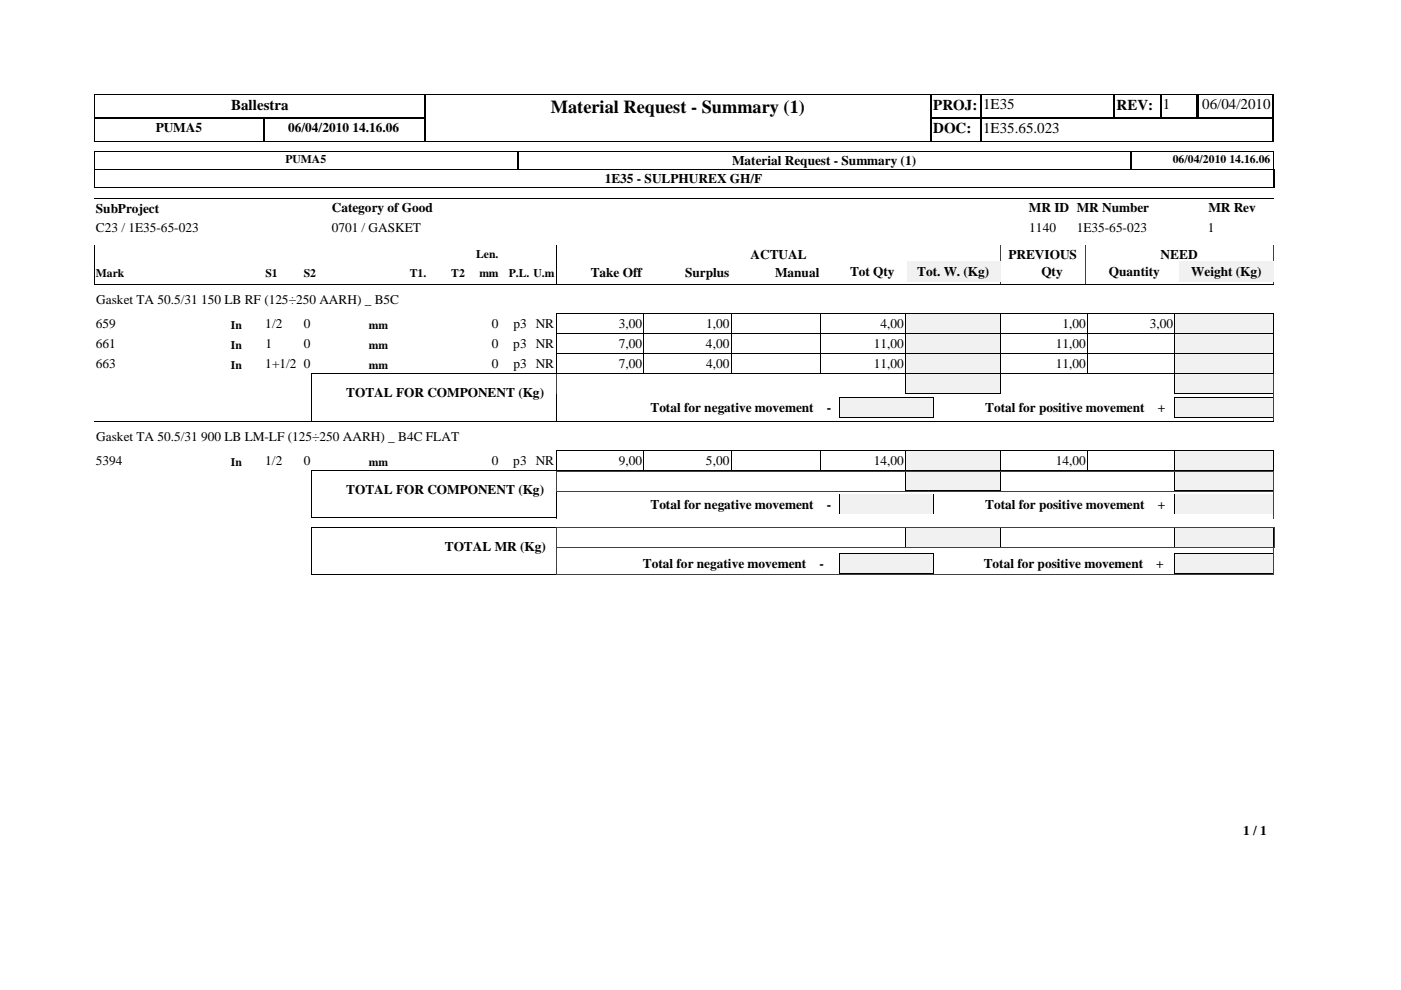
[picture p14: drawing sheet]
<svg xmlns="http://www.w3.org/2000/svg" width="297mm" height="210mm" viewBox="0 0 297 210" stroke-linecap="round" stroke-linejoin="round" font-family="sans-serif">
<defs><g id="words">
<text font-size="3.9" x="116.8" y="23.9">Material Request - Summary (1)</text>
<g font-size="3.2">
<text x="49" y="23.2">Ballestra</text>
<text x="197.9" y="23.2">PROJ:</text>
<text x="208.4" y="23.2">1E35</text>
<text x="236.7" y="23.2">REV:</text>
<text x="246.5" y="23.2">1</text>
<text x="254.9" y="23.2">06/04/2010</text>
<text x="197.9" y="28.3">DOC:</text>
<text x="208.4" y="28.2">1E35.65.023</text>
</g>
<g font-size="2.8">
<text x="33" y="27.9">PUMA5</text>
<text x="61.1" y="27.9">06/04/2010 14.16.06</text>
<text x="155.2" y="34.9">Material Request - Summary (1)</text>
<text x="128.2" y="38.8">1E35 - SULPHUREX GH/F</text>
<text x="20.3" y="45.1">SubProject</text>
<text x="70.3" y="45">Category of Good</text>
<text x="218.2" y="45">MR ID MR Number</text>
<text x="256.2" y="45">MR Rev</text>
<text x="20.3" y="49.3">C23 / 1E35-65-023</text>
<text x="70.3" y="49.2">0701 / GASKET</text>
<text x="218.2" y="49.2">1140</text>
<text x="228.3" y="49.2">1E35-65-023</text>
<text x="256.1" y="49.2">1</text>
<text x="125.2" y="58.7">Take Off</text>
<text x="145.2" y="58.7">Surplus</text>
<text x="159.1" y="55">ACTUAL</text>
<text x="164.3" y="58.7">Manual</text>
<text x="180.2" y="58.5">Tot Qty</text>
<text x="194.5" y="58.5">Tot. W. (Kg)</text>
<text x="213.8" y="55">PREVIOUS</text>
<text x="220.8" y="58.5">Qty</text>
<text x="235.1" y="58.5">Quantity</text>
<text x="246.1" y="55">NEED</text>
<text x="252.6" y="58.5">Weight (Kg)</text>
<text x="20.4" y="64.6">Gasket TA 50.5/31 150 LB RF (125÷250 AARH) _ B5C</text>
<text x="20.3" y="69.5">659</text>
<text x="56.3" y="69.5">1/2</text>
<text x="64.4" y="69.5">0</text>
<text x="104.3" y="69.5">0</text>
<text x="108.8" y="69.5">p3 NR</text>
<text x="131.2" y="69.5">3,00</text>
<text x="149.7" y="69.5">1,00</text>
<text x="186.7" y="69.5">4,00</text>
<text x="225.3" y="69.5">1,00</text>
<text x="243.8" y="69.5">3,00</text>
<text x="20.3" y="73.7">661</text>
<text x="20.3" y="78">663</text>
<text x="56.3" y="78">1+1/2 0</text>
<text x="56.3" y="73.7">1</text>
<text x="64.4" y="73.7">0</text>
<text x="104.3" y="73.7">0</text>
<text x="104.3" y="78">0</text>
<text x="108.8" y="73.7">p3 NR</text>
<text x="108.8" y="78">p3 NR</text>
<text x="131.2" y="73.7">7,00</text>
<text x="131.2" y="78">7,00</text>
<text x="149.7" y="73.7">4,00</text>
<text x="149.7" y="78">4,00</text>
<text x="185.3" y="73.7">11,00</text>
<text x="185.3" y="78">11,00</text>
<text x="223.9" y="73.7">11,00</text>
<text x="223.9" y="78">11,00</text>
<text x="73.4" y="84.3">TOTAL FOR COMPONENT (Kg)</text>
<text x="137.9" y="87.3">Total for negative movement</text>
<text x="175.3" y="87.3">-</text>
<text x="208.9" y="87.3">Total for positive movement</text>
<text x="245.5" y="87.3">+</text>
<text x="20.4" y="93.6">Gasket TA 50.5/31 900 LB LM-LF (125÷250 AARH) _ B4C FLAT</text>
<text x="20.3" y="98.6">5394</text>
<text x="56.3" y="98.6">1/2</text>
<text x="64.4" y="98.6">0</text>
<text x="104.3" y="98.6">0</text>
<text x="108.8" y="98.6">p3 NR</text>
<text x="131.2" y="98.6">9,00</text>
<text x="149.7" y="98.6">5,00</text>
<text x="185.3" y="98.6">14,00</text>
<text x="223.9" y="98.6">14,00</text>
<text x="73.4" y="104.8">TOTAL FOR COMPONENT (Kg)</text>
<text x="137.9" y="107.9">Total for negative movement</text>
<text x="175.3" y="107.9">-</text>
<text x="208.9" y="107.9">Total for positive movement</text>
<text x="245.5" y="107.9">+</text>
<text x="94.3" y="116.9">TOTAL MR (Kg)</text>
<text x="136.3" y="120.4">Total for negative movement</text>
<text x="173.7" y="120.4">-</text>
<text x="208.6" y="120.4">Total for positive movement</text>
<text x="245.2" y="120.4">+</text>
<text x="263.6" y="177">1 / 1</text>
</g>
<g font-size="2.5">
<text x="60.5" y="34.5">PUMA5</text>
<text x="248.6" y="34.5">06/04/2010 14.16.06</text>
<text x="20.3" y="58.7">Mark</text>
<text x="56.3" y="58.7">S1</text>
<text x="64.4" y="58.7">S2</text>
<text x="86.9" y="58.7">T1.</text>
<text x="95.7" y="58.7">T2</text>
<text x="100.9" y="54.7">Len.</text>
<text x="101.6" y="58.7">mm</text>
<text x="107.9" y="58.7">P.L. U.m</text>
<text x="48.9" y="69.8">In</text>
<text x="78.2" y="69.8">mm</text>
<text x="48.9" y="74">In</text>
<text x="78.2" y="74">mm</text>
<text x="48.9" y="78.2">In</text>
<text x="78.2" y="78.2">mm</text>
<text x="48.9" y="98.8">In</text>
<text x="78.2" y="98.8">mm</text>
</g>
</g></defs>
<path d="M20 25.1h70.3M90.1 24.9v5.2M236.3 20v5.2M253.8 20v5.2" fill="none" stroke="#000" stroke-width=".34"/>
<path d="M20 30h70.3M20 20.1h70.3M20.1 20v10.1M197.2 30h72.9M197.2 20.1h72.9" fill="none" stroke="#000" stroke-width=".21"/>
<path d="M20 25h70.3M55.9 24.9v5.2M90.1 20v5.2M197.2 25h72.9M197.4 20v10.1M208 20v10.1M246 20v5.2M254 20v5.2" fill="none" stroke="#000" stroke-width=".36"/>
<path d="M269.9 20v10.1" fill="none" stroke="#000" stroke-width=".25"/>
<path d="M90.3 20.2h107v9.7h-107z" fill="#fff"/>
<path d="M20 32.1h250.2M20 35.9h250.2M20 36h250.2M20 39.8h250.2M20.1 32v7.9M89.9 20.1h107.8M89.9 30h107.8M270.1 32v4M20 42h250M20 52v8.2M117.9 52v8.2" fill="none" stroke="#000" stroke-width=".21"/>
<path d="M109.9 32v4M197.5 20v10.1" fill="none" stroke="#000" stroke-width=".36"/>
<path d="M90.1 20v10.1M239.9 32v4" fill="none" stroke="#000" stroke-width=".34"/>
<path d="M270 35.9v4" fill="none" stroke="#000" stroke-width=".25"/>
<path d="M118 52v8.2M212.1 52v8.2M212.2 52v8.2M230 52v8.2M230.1 52v8.2M270 52v8.2" fill="none" stroke="#404040" stroke-width=".21"/>
<path d="M99.6 56h6.4v3.7h-6.4z" fill="#fff"/>
<g fill="#f1f1f1">
<path d="M192.3 55.4h19.8v4.2h-19.8z"/>
<path d="M250 55.4h20.1v4.2h-20.1z"/>
</g>
<path d="M20 60.3h250M118 66.5h74v4.3l-74-.1zM136.5 66.5v4.3M155 66.5v4.3M174 66.5v4.3M212.1 66.5h37v4.3l-37-.1zM230.6 66.5v4.3" fill="none" stroke="#000" stroke-width=".21"/>
<path d="M192 66.5h20.1v4.2h-20.1z" fill="#f1f1f1"/>
<path d="M192 66.5h20.1M192 70.7h20.1M192 66.5v4.3M212.1 66.5v4.3" fill="none" stroke="#000" stroke-width=".21"/>
<path d="M249.1 66.5h20.9v4.2h-20.9z" fill="#f1f1f1"/>
<path d="M118 70.8h74v4.2h-74zM136.5 70.7v4.3M155 70.7v4.3M174 70.7v4.3M212.1 70.8h57.9v-4.3h-20.9v8.5h-37zM230.6 70.7v4.3" fill="none" stroke="#000" stroke-width=".21"/>
<path d="M192 70.8h20.1v4.2h-20.1z" fill="#f1f1f1"/>
<path d="M192 70.8h20.1M192 75h20.1M192 70.7v4.3M212.1 70.7v4.3" fill="none" stroke="#000" stroke-width=".21"/>
<path d="M249.1 70.8h20.9v4.2h-20.9z" fill="#f1f1f1"/>
<path d="M118 75h74M118 75v4.2h74v-4.2M136.5 75v4.2M155 75v4.2M174 75v4.2M212.1 75v4.2h37v-8.4h20.9v4.2h-57.9M230.6 75v4.2" fill="none" stroke="#000" stroke-width=".21"/>
<path d="M192 75h20.1v4.2h-20.1z" fill="#f1f1f1"/>
<path d="M192 75h20.1M192 79.2h20.1M192 75v4.2M212.1 75v4.2" fill="none" stroke="#000" stroke-width=".21"/>
<path d="M249.1 75h20.9v4.2h-20.9z" fill="#f1f1f1"/>
<path d="M249.1 75h20.9M249.1 75v4.2h20.9v-4.2" fill="none" stroke="#000" stroke-width=".21"/>
<path d="M192 79.2h20.1v4.2h-20.1z" fill="#f1f1f1"/>
<path d="M192 79.2h20.1M192 79.2v4.3M212.1 79.2v4.3M192 83.5h20.1" fill="none" stroke="#000" stroke-width=".21"/>
<path d="M249.1 79.2h20.9v4.2h-20.9z" fill="#f1f1f1"/>
<path d="M249.1 79.2h20.9M249.1 79.2v4.3h20.9v-4.3" fill="none" stroke="#000" stroke-width=".21"/>
<path d="M249 84.2h20.9v4.3h-20.9z" fill="#f1f1f1"/>
<path d="M269.9 84.2v4.3M269.9 84.2h-20.9v4.3h20.9" fill="none" stroke="#000" stroke-width=".21"/>
<path d="M177.9 84.2h20.1v4.3h-20.1z" fill="#f1f1f1"/>
<path d="M66 79.2h52M66 79.2v10M118 79.2v10M20 89.3h250M118 95.6h74v4.2h-74zM136.5 95.5v4.3M155 95.5v4.3M174 95.5v4.3M177.9 84.2h20.1v4.3h-20.1zM212.1 95.6h37v4.2h-37zM230.6 95.5v4.3" fill="none" stroke="#000" stroke-width=".21"/>
<path d="M118 79.4v4.2M270.1 79.4v9.9M118 83.6v5.7" fill="none" stroke="#404040" stroke-width=".21"/>
<path d="M192 95.6h20.1v4.2h-20.1z" fill="#f1f1f1"/>
<path d="M192 95.6h20.1M192 99.8h20.1M192 95.5v4.3M212.1 95.5v4.3" fill="none" stroke="#000" stroke-width=".21"/>
<path d="M249.1 95.6h20.9v4.2h-20.9z" fill="#f1f1f1"/>
<path d="M249.1 95.6h20.9v4.2h-20.9z" fill="none" stroke="#000" stroke-width=".21"/>
<path d="M192 99.8h20.1v4.2h-20.1z" fill="#f1f1f1"/>
<path d="M192 99.8h20.1M192 99.8v4.2M212.1 99.8v4.2M192 104h20.1" fill="none" stroke="#000" stroke-width=".21"/>
<path d="M249.1 99.8h20.9v4.2h-20.9z" fill="#f1f1f1"/>
<path d="M249.1 99.8h20.9M249.1 99.8v4.2h20.9v-4.2" fill="none" stroke="#000" stroke-width=".21"/>
<path d="M249 104.8h20.9v4.2h-20.9z" fill="#f1f1f1"/>
<path d="M249 104.8v4.2M269.9 104.8v4.2" fill="none" stroke="#000" stroke-width=".21"/>
<path d="M177.9 104.8h20.1v4.2h-20.1z" fill="#f1f1f1"/>
<path d="M66 99.8h52M66 99.8v10h52v-10M177.9 104.8v4.2M198 104.8v4.2" fill="none" stroke="#000" stroke-width=".21"/>
<path d="M118 104.1v5.8M270.1 104.2h-152.1v-4.3h152.1v10" fill="none" stroke="#404040" stroke-width=".21"/>
<path d="M192 111.9h20.1v4.2h-20.1z" fill="#f1f1f1"/>
<path d="M192 111.9h20.1M192 116.1h20.1M192 111.9v4.2M212.1 111.9v4.2" fill="none" stroke="#000" stroke-width=".21"/>
<path d="M249.1 111.9h20.9v4.2h-20.9z" fill="#f1f1f1"/>
<path d="M249.1 111.9h20.9M249.1 111.9v4.2h20.9v-4.2" fill="none" stroke="#000" stroke-width=".21"/>
<path d="M249 117.3h20.9v4.2h-20.9z" fill="#f1f1f1"/>
<path d="M269.9 117.3v4.2M269.9 117.3h-20.9v4.2h20.9" fill="none" stroke="#000" stroke-width=".21"/>
<path d="M177.9 117.3h20.1v4.2h-20.1z" fill="#f1f1f1"/>
<path d="M66 111.9h52M66 111.9v9.9l52 .1v-10M177.9 117.3h20.1v4.2h-20.1z" fill="none" stroke="#000" stroke-width=".21"/>
<path d="M117.9 111.9h152.3M117.9 111.9v4.2h152.3v-4.2M118 116.1v5.7l152.1 .1v-5.8" fill="none" stroke="#404040" stroke-width=".21"/>
<use href="#words"/>
</svg>
